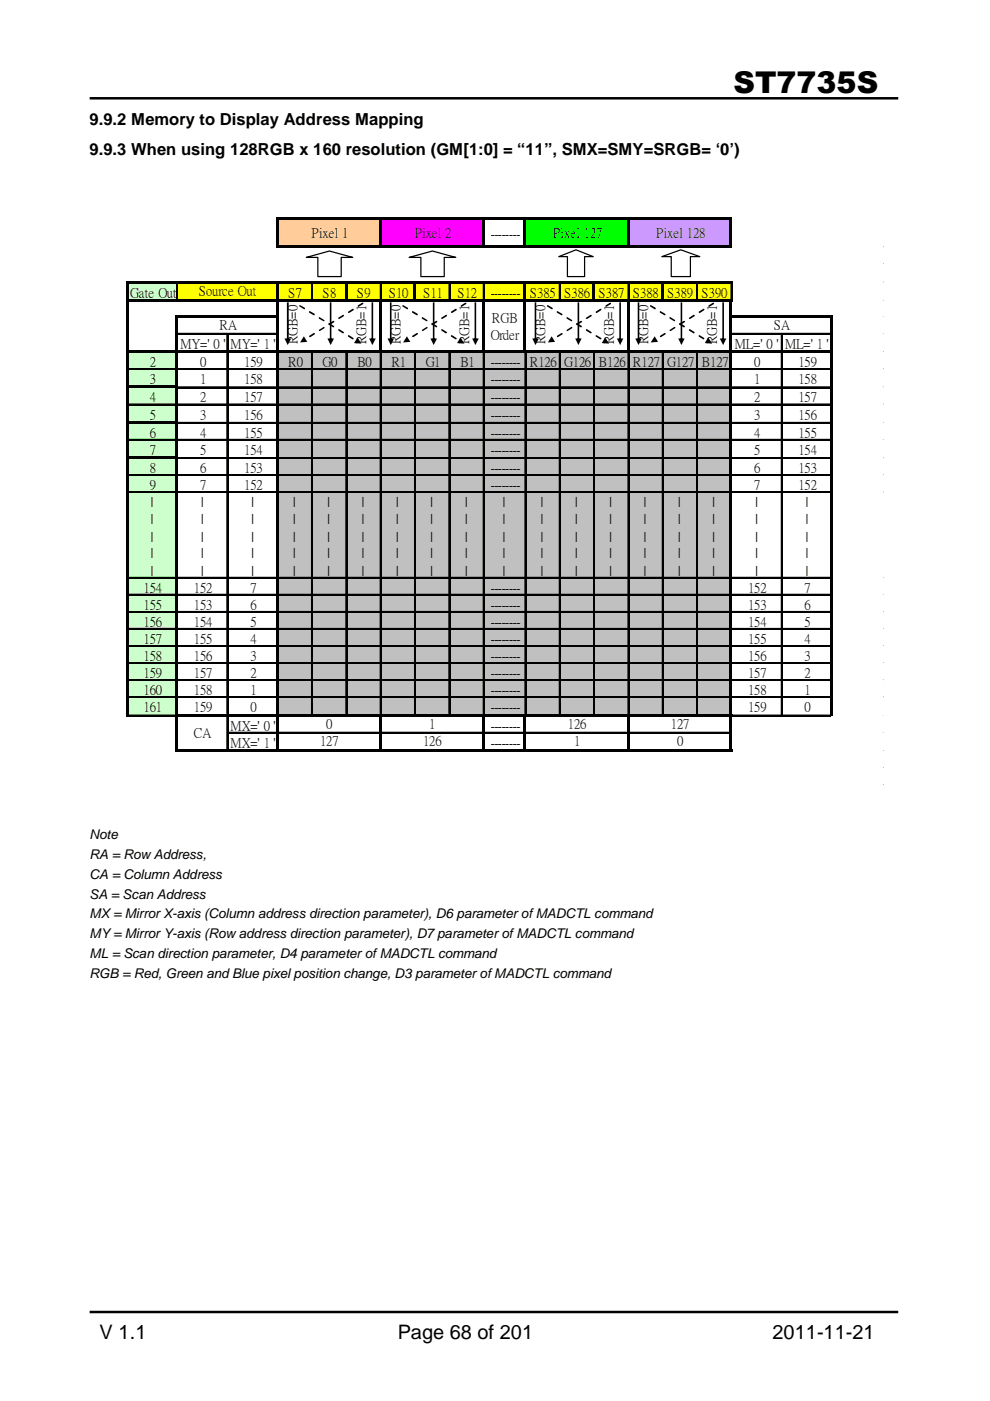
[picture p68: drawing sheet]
<svg xmlns="http://www.w3.org/2000/svg" width="210mm" height="297mm" viewBox="0 0 210 297" stroke-linecap="round" stroke-linejoin="round" font-family="sans-serif">
<defs><g id="words">
<text font-size="6.3" x="155.5" y="19.7">ST7735S</text>
<g font-size="4.2">
<text x="21.1" y="283.9">V 1.1</text>
<text x="84.3" y="283.9">Page 68 of 201</text>
<text x="163.8" y="283.9">2011-11-21</text>
</g>
<g font-size="3.5">
<text x="19" y="26.5">9.9.2 Memory to Display Address Mapping</text>
<text x="19" y="32.9">9.9.3 When using 128RGB x 160 resolution (GM[1:0] = “11”, SMX=SMY=SRGB= ‘0’)</text>
</g>
<g font-size="2.8">
<text x="66.1" y="50.2">Pixel 1</text>
<text x="87.9" y="50.2">Pixel 2</text>
<text x="104.1" y="50.4">--------</text>
<text x="117.3" y="50.2">Pixel 127</text>
<text x="139.2" y="50.2">Pixel 128</text>
<text x="27.6" y="62.9">Gate Out</text>
<text x="42.2" y="62.6">Source Out</text>
<text x="61.1" y="62.9">S7</text>
<text x="68.4" y="62.9">S8</text>
<text x="75.7" y="62.9">S9</text>
<text x="82.5" y="62.9">S10</text>
<text x="89.7" y="62.9">S11</text>
<text x="97" y="62.9">S12</text>
<text x="104" y="62.9">-------- S385 S386 S387 S388 S389 S390</text>
<text x="46.6" y="69.9">RA</text>
<text x="104.1" y="71.9">Order</text>
<text x="104.3" y="68.3">RGB</text>
<text x="164.1" y="69.9">SA</text>
<text x="31.8" y="77.6">2</text>
<text x="38.3" y="73.7">MY=' 0 ' MY=' 1 '</text>
<text x="42.4" y="77.6">0</text>
<text x="51.8" y="77.6">159</text>
<text x="61.1" y="77.6">R0</text>
<text x="62.9" y="73" transform="rotate(-90 62.9 73)">RGB=0</text>
<text x="68.4" y="77.6">G0</text>
<text x="75.7" y="77.6">B0</text>
<text x="77.5" y="73" transform="rotate(-90 77.5 73)">RGB=1</text>
<text x="83" y="77.6">R1</text>
<text x="84.8" y="73" transform="rotate(-90 84.8 73)">RGB=0</text>
<text x="90.3" y="77.6">G1</text>
<text x="97.5" y="77.6">B1</text>
<text x="99.4" y="73" transform="rotate(-90 99.4 73)">RGB=1</text>
<text x="104.1" y="77.6">-------- R126 G126 B126 R127 G127 B127</text>
<text x="115.4" y="73" transform="rotate(-90 115.4 73)">RGB=0</text>
<text x="130" y="73" transform="rotate(-90 130 73)">RGB=1</text>
<text x="137.3" y="73" transform="rotate(-90 137.3 73)">RGB=0</text>
<text x="151.8" y="73" transform="rotate(-90 151.8 73)">RGB=1</text>
<text x="155.8" y="73.7">ML=' 0 ' ML=' 1 '</text>
<text x="159.9" y="77.6">0</text>
<text x="169.3" y="77.6">159</text>
<text x="31.8" y="81.2">3</text>
<text x="42.4" y="81.2">1</text>
<text x="51.8" y="81.2">158</text>
<text x="104.1" y="81.2">--------</text>
<text x="159.9" y="81.2">1</text>
<text x="169.3" y="81.2">158</text>
<text x="31.8" y="85.1">4</text>
<text x="31.8" y="88.7">5</text>
<text x="42.4" y="85.1">2</text>
<text x="42.4" y="88.7">3</text>
<text x="51.8" y="85.1">157</text>
<text x="51.8" y="88.7">156</text>
<text x="104.1" y="85.1">--------</text>
<text x="104.1" y="88.7">--------</text>
<text x="159.9" y="85.1">2</text>
<text x="159.9" y="88.7">3</text>
<text x="169.3" y="85.1">157</text>
<text x="169.3" y="88.7">156</text>
<text x="31.8" y="92.6">6</text>
<text x="42.4" y="92.6">4</text>
<text x="51.8" y="92.6">155</text>
<text x="104.1" y="92.6">--------</text>
<text x="159.9" y="92.6">4</text>
<text x="169.3" y="92.6">155</text>
<text x="31.8" y="96.2">7</text>
<text x="31.8" y="100.1">8</text>
<text x="42.4" y="96.2">5</text>
<text x="42.4" y="100.1">6</text>
<text x="51.8" y="96.2">154</text>
<text x="51.8" y="100.1">153</text>
<text x="104.1" y="96.2">--------</text>
<text x="104.1" y="100.1">--------</text>
<text x="159.9" y="96.2">5</text>
<text x="159.9" y="100.1">6</text>
<text x="169.3" y="96.2">154</text>
<text x="169.3" y="100.1">153</text>
<text x="31.8" y="103.7">9</text>
<text x="32" y="107.4">|</text>
<text x="42.4" y="103.7">7</text>
<text x="42.7" y="107.4">|</text>
<text x="51.8" y="103.7">152</text>
<text x="53.3" y="107.4">|</text>
<text x="62.2" y="107.4">|</text>
<text x="69.5" y="107.4">|</text>
<text x="76.7" y="107.4">|</text>
<text x="84" y="107.4">|</text>
<text x="91.3" y="107.4">|</text>
<text x="98.6" y="107.4">|</text>
<text x="104.1" y="103.7">--------</text>
<text x="106.6" y="107.4">|</text>
<text x="114.7" y="107.4">|</text>
<text x="122" y="107.4">|</text>
<text x="129.2" y="107.4">|</text>
<text x="136.5" y="107.4">|</text>
<text x="143.8" y="107.4">|</text>
<text x="151.1" y="107.4">|</text>
<text x="159.9" y="103.7">7</text>
<text x="160.2" y="107.4">|</text>
<text x="169.3" y="103.7">152</text>
<text x="170.9" y="107.4">|</text>
<text x="32" y="111">|</text>
<text x="42.7" y="111">|</text>
<text x="53.3" y="111">|</text>
<text x="62.2" y="111">|</text>
<text x="69.5" y="111">|</text>
<text x="76.7" y="111">|</text>
<text x="84" y="111">|</text>
<text x="91.3" y="111">|</text>
<text x="98.6" y="111">|</text>
<text x="106.6" y="111">|</text>
<text x="114.7" y="111">|</text>
<text x="122" y="111">|</text>
<text x="129.2" y="111">|</text>
<text x="136.5" y="111">|</text>
<text x="143.8" y="111">|</text>
<text x="151.1" y="111">|</text>
<text x="160.2" y="111">|</text>
<text x="170.9" y="111">|</text>
<text x="32" y="114.6">|</text>
<text x="32" y="118.2">|</text>
<text x="42.7" y="114.6">|</text>
<text x="42.7" y="118.2">|</text>
<text x="53.3" y="114.6">|</text>
<text x="53.3" y="118.2">|</text>
<text x="62.2" y="114.6">|</text>
<text x="62.2" y="118.2">|</text>
<text x="69.5" y="114.6">|</text>
<text x="69.5" y="118.2">|</text>
<text x="76.7" y="114.6">|</text>
<text x="76.7" y="118.2">|</text>
<text x="84" y="114.6">|</text>
<text x="84" y="118.2">|</text>
<text x="91.3" y="114.6">|</text>
<text x="91.3" y="118.2">|</text>
<text x="98.6" y="114.6">|</text>
<text x="98.6" y="118.2">|</text>
<text x="106.6" y="114.6">|</text>
<text x="106.6" y="118.2">|</text>
<text x="114.7" y="114.6">|</text>
<text x="114.7" y="118.2">|</text>
<text x="122" y="114.6">|</text>
<text x="122" y="118.2">|</text>
<text x="129.2" y="114.6">|</text>
<text x="129.2" y="118.2">|</text>
<text x="136.5" y="114.6">|</text>
<text x="136.5" y="118.2">|</text>
<text x="143.8" y="114.6">|</text>
<text x="143.8" y="118.2">|</text>
<text x="151.1" y="114.6">|</text>
<text x="151.1" y="118.2">|</text>
<text x="160.2" y="114.6">|</text>
<text x="160.2" y="118.2">|</text>
<text x="170.9" y="114.6">|</text>
<text x="170.9" y="118.2">|</text>
<text x="30.4" y="125.4">154</text>
<text x="32" y="121.8">|</text>
<text x="41.1" y="125.4">152</text>
<text x="42.7" y="121.8">|</text>
<text x="53.1" y="125.4">7</text>
<text x="53.3" y="121.8">|</text>
<text x="62.2" y="121.8">|</text>
<text x="69.5" y="121.8">|</text>
<text x="76.7" y="121.8">|</text>
<text x="84" y="121.8">|</text>
<text x="91.3" y="121.8">|</text>
<text x="98.6" y="121.8">|</text>
<text x="104.1" y="125.4">--------</text>
<text x="106.6" y="121.8">|</text>
<text x="114.7" y="121.8">|</text>
<text x="122" y="121.8">|</text>
<text x="129.2" y="121.8">|</text>
<text x="136.5" y="121.8">|</text>
<text x="143.8" y="121.8">|</text>
<text x="151.1" y="121.8">|</text>
<text x="158.6" y="125.4">152</text>
<text x="160.2" y="121.8">|</text>
<text x="170.6" y="125.4">7</text>
<text x="170.9" y="121.8">|</text>
<text x="30.4" y="129.1">155</text>
<text x="41.1" y="129.1">153</text>
<text x="53.1" y="129.1">6</text>
<text x="104.1" y="129.1">--------</text>
<text x="158.6" y="129.1">153</text>
<text x="170.6" y="129.1">6</text>
<text x="30.4" y="132.7">156</text>
<text x="30.4" y="136.3">157</text>
<text x="41.1" y="132.7">154</text>
<text x="41.1" y="136.3">155</text>
<text x="53.1" y="132.7">5</text>
<text x="53.1" y="136.3">4</text>
<text x="104.1" y="132.7">--------</text>
<text x="104.1" y="136.3">--------</text>
<text x="158.6" y="132.7">154</text>
<text x="158.6" y="136.3">155</text>
<text x="170.6" y="132.7">5</text>
<text x="170.6" y="136.3">4</text>
<text x="30.4" y="140">158</text>
<text x="30.4" y="143.6">159</text>
<text x="41.1" y="140">156</text>
<text x="41.1" y="143.6">157</text>
<text x="53.1" y="140">3</text>
<text x="53.1" y="143.6">2</text>
<text x="104.1" y="140">--------</text>
<text x="104.1" y="143.6">--------</text>
<text x="158.6" y="140">156</text>
<text x="158.6" y="143.6">157</text>
<text x="170.6" y="140">3</text>
<text x="170.6" y="143.6">2</text>
<text x="30.4" y="147.2">160</text>
<text x="41.1" y="147.2">158</text>
<text x="53.1" y="147.2">1</text>
<text x="104.1" y="147.2">--------</text>
<text x="158.6" y="147.2">158</text>
<text x="170.6" y="147.2">1</text>
<text x="30.4" y="150.8">161</text>
<text x="41.1" y="150.8">159</text>
<text x="48.9" y="154.7">MX=' 0 '</text>
<text x="53.1" y="150.8">0</text>
<text x="69.2" y="154.4">0</text>
<text x="91" y="154.4">1</text>
<text x="104.1" y="150.8">--------</text>
<text x="104.1" y="154.7">--------</text>
<text x="120.4" y="154.4">126</text>
<text x="142.2" y="154.4">127</text>
<text x="158.6" y="150.8">159</text>
<text x="170.6" y="150.8">0</text>
<text x="41.1" y="156.3">CA</text>
<text x="48.9" y="158.3">MX=' 1 '</text>
<text x="67.9" y="158">127</text>
<text x="89.7" y="158">126</text>
<text x="104.1" y="158.3">--------</text>
<text x="121.7" y="158">1</text>
<text x="143.6" y="158">0</text>
<text x="19" y="177.8">Note</text>
<text x="19" y="182">RA = Row Address,</text>
<text x="19" y="186.3">CA = Column Address</text>
<text x="19" y="190.5">SA = Scan Address</text>
<text x="19" y="194.7">MX = Mirror X-axis (Column address direction parameter), D6 parameter of MADCTL command</text>
<text x="19" y="199">MY = Mirror Y-axis (Row address direction parameter), D7 parameter of MADCTL command</text>
<text x="19" y="203.2">ML = Scan direction parameter, D4 parameter of MADCTL command</text>
<text x="19" y="207.4">RGB = Red, Green and Blue pixel position change, D3 parameter of MADCTL command</text>
</g>
</g></defs>
<path d="M19 20.8h171.4M19 278.2h171.4" fill="none" stroke="#010101" stroke-width=".53"/>
<g fill="#fff">
<path d="M19.3 42.7h167.9v3.9h-167.9z"/>
<path d="M19.3 46.4h39.8v6.1h-39.8z"/>
</g>
<path d="M58.8 46.4h22.1v6.1h-22.1z" fill="#ffcc9a"/>
<path d="M80.6 46.4h22.1v6.1h-22.1z" fill="#f0f"/>
<path d="M102.5 46.4h9.1v6.1h-9.1z" fill="#fff"/>
<path d="M111.3 46.4h22.1v6.1h-22.1z" fill="#0f0"/>
<path d="M133.1 46.4h22.1v6.1h-22.1z" fill="#cc9aff"/>
<g fill="#fff">
<path d="M155 46.4h32.2v6.1h-32.2z"/>
<path d="M19.3 52.3h167.9v7.8h-167.9z"/>
<path d="M19.3 59.8h8v4.1h-8z"/>
</g>
<path d="M27 59.8h10.7v4.1h-10.7z" fill="#cfc"/>
<path d="M37.5 59.8h117.7v4.1h-117.7z" fill="#ff0"/>
<g fill="#fff">
<path d="M155 59.8h32.2v4.1h-32.2z"/>
<path d="M19.3 63.7h167.9v11.1h-167.9z"/>
<path d="M19.3 74.6h8v77.3h-8z"/>
</g>
<path d="M27 74.6h10.7v77.3h-10.7z" fill="#cfc"/>
<path d="M37.5 74.6h21.6v77.3h-21.6z" fill="#fff"/>
<path d="M58.8 74.6h96.4v77.3h-96.4z" fill="#c0c0c0"/>
<g fill="#fff">
<path d="M155 74.6h32.2v77.3h-32.2z"/>
<path d="M19.3 151.6h167.9v15h-167.9z"/>
</g>
<g fill="#000">
<path d="M58.5 46.1h.6v6.4h-.6zM59.1 46.1h96.1v.5h-96.1zM59.1 52h96.1v.5h-96.1zM80.4 46.6h.5v5.9h-.5zM102.2 46.6h.5v5.9h-.5zM111 46.6h.6v5.9h-.6zM132.9 46.6h.5v5.9h-.5zM154.7 46.6h.5v5.9h-.5zM27.3 59.5h127.9v.6h-127.9zM27.3 63.4h127.9v.5h-127.9zM27.3 74.3h149.3v.5h-149.3zM37.7 66.8h21.4v.5h-21.4z"/>
<path d="M73.1 60.1h.5v3.8h-.5zM80.4 63.9h.5v10.9h-.5zM87.7 60.1h.5v3.8h-.5zM102.2 63.9h.5v10.9h-.5zM111 60.1h.6v14.7h-.6zM125.6 60.1h.5v3.8h-.5zM132.9 63.9h.5v10.9h-.5zM140.2 60.1h.5v3.8h-.5zM155.2 66.8h21.4v.5h-21.4zM27.3 81.8h10.4v.5h-10.4zM27.3 89.3h10.4v.5h-10.4zM27.3 96.8h10.4v.5h-10.4z"/>
<path d="M26.8 59.5h.5v92.4h-.5zM37.2 66.8h.5v92.6h-.5zM37.7 151.3h117.5v.6h-117.5zM37.7 158.9h117.5v.5h-117.5zM58.5 60.1h.6v99.3h-.6zM80.4 151.9h.5v7.5h-.5zM102.2 151.9h.5v7.5h-.5zM111 151.9h.6v7.5h-.6zM132.9 151.9h.5v7.5h-.5zM154.7 63.9h.5v95.5h-.5zM176.1 67.3h.5v84.6h-.5z"/>
</g>
<g fill="none" stroke="#000" stroke-width=".21">
<path d="M27.3 78.2h9.9M37.5 60v3.4M37.7 70.7h20.8M37.7 78.2h20.8M48.1 70.9v3.4M48.1 74.8v76.5M59 78.2h95.7M66 60v3.4M66 74.8v76.5M73.3 74.8v76.5M80.6 60v3.4M80.6 74.8v76.5"/>
<path d="M87.9 74.8v76.5M95.2 60v3.4M95.2 74.8v76.5M102.4 60v3.4M102.4 74.8v76.5M111.3 74.8v76.5M118.6 60v3.4M118.6 74.8v76.5M125.9 74.8v76.5M133.1 60v3.4M133.1 74.8v76.5M140.4 74.8v76.5"/>
<path d="M147.7 60v3.4M147.7 74.8v76.5M155 60v3.4M155.2 70.7h20.8M155.2 78.2h20.8M165.6 70.9v3.4M165.6 74.8v77.1M27.3 85.6h9.9M27.3 93.1h9.9M37.7 82h20.8M37.7 85.6h20.8M37.7 89.5h20.8"/>
<path d="M37.7 93.1h20.8M37.7 97h20.8M59 82h95.7M59 85.6h95.7M59 89.5h95.7M59 93.1h95.7M59 97h95.7M155.2 82h20.8M155.2 85.6h20.8M155.2 89.5h20.8M155.2 93.1h20.8M155.2 97h20.8"/>
<path d="M27.3 100.6h9.9M27.3 104.3h9.9M37.7 100.6h20.8M37.7 104.3h20.8M59 100.6h95.7M59 104.3h95.7M155.2 100.6h20.8M155.2 104.3h20.8M27.3 122.4h9.9M27.3 126h9.9M27.3 129.6h9.9M27.3 133.2h9.9"/>
<path d="M27.3 136.9h9.9M37.7 122.4h20.8M37.7 126h20.8M37.7 129.6h20.8M37.7 133.2h20.8M37.7 136.9h20.8M59 122.4h95.7M59 126h95.7M59 129.6h95.7M59 133.2h95.7M59 136.9h95.7M155.2 122.4h20.8"/>
<path d="M155.2 126h20.8M155.2 129.6h20.8M155.2 133.2h20.8M155.2 136.9h20.8M27.3 140.5h9.9M27.3 144.1h9.9M27.3 147.7h9.9M27.3 151.6h9.9M37.7 140.5h20.8M37.7 144.1h20.8M37.7 147.7h20.8M48.1 151.9v6.9"/>
<path d="M48.4 155.2h10.1M59 140.5h95.7M59 144.1h95.7M59 147.7h95.7M59 155.2h21.3M80.9 155.2h21.3M102.7 155.2h8.3M111.5 155.2h21.4M133.4 155.2h21.3M155.2 140.5h20.8M155.2 144.1h20.8M155.2 147.7h20.8"/>
<path d="M155.2 151.6h20.8"/>
</g>
<g fill="none" stroke="#000" stroke-width=".25">
<path d="M27.3 78.3h9.9M37.6 60.1v3.3M37.7 70.8h20.8M37.7 78.3h20.8M48.3 70.9v3.4M48.3 74.8v76.5M59.1 78.3h95.6M66.2 60.1v3.3M66.2 74.8v76.5M73.5 74.8v76.5M80.8 60.1v3.3M80.8 74.8v76.5"/>
<path d="M88 74.8v76.5M95.3 60.1v3.3M95.3 74.8v76.5M102.6 60.1v3.3M102.6 74.8v76.5M147.8 60.1v3.3M147.8 74.8v76.5M155.1 60.1v3.3M155.2 70.8h20.9M155.2 78.3h20.9M165.8 70.9v3.4M165.8 74.8v77.1"/>
<path d="M27.3 93.3h9.9M37.7 82.2h20.8M37.7 89.7h20.8M37.7 93.3h20.8M37.7 97.2h20.8M59.1 82.2h95.6M59.1 89.7h95.6M59.1 93.3h95.6M59.1 97.2h95.6M155.2 82.2h20.9M155.2 89.7h20.9M155.2 93.3h20.9"/>
<path d="M155.2 97.2h20.9M27.3 100.8h9.9M27.3 104.4h9.9M37.7 100.8h20.8M37.7 104.4h20.8M59.1 100.8h95.6M59.1 104.4h95.6M155.2 100.8h20.9M155.2 104.4h20.9M27.3 122.5h9.9M27.3 126.2h9.9M27.3 129.8h9.9"/>
<path d="M27.3 133.4h9.9M27.3 137h9.9M37.7 122.5h20.8M37.7 126.2h20.8M37.7 129.8h20.8M37.7 133.4h20.8M37.7 137h20.8M59.1 122.5h95.6M59.1 126.2h95.6M59.1 129.8h95.6M59.1 133.4h95.6M59.1 137h95.6"/>
<path d="M155.2 122.5h20.9M155.2 126.2h20.9M155.2 129.8h20.9M155.2 133.4h20.9M155.2 137h20.9M27.3 140.6h9.9M27.3 147.9h9.9M27.3 151.8h9.9M37.7 140.6h20.8M37.7 147.9h20.8M48.3 151.9v7M48.4 155.4h10.1"/>
<path d="M59.1 140.6h95.6M59.1 147.9h95.6M59.1 155.4h21.3M80.9 155.4h21.3M102.7 155.4h8.3M111.6 155.4h21.3M133.4 155.4h21.3M155.2 140.6h20.9M155.2 147.9h20.9M155.2 151.8h20.9"/>
</g>
<g fill="none" stroke="#000" stroke-width=".3">
<path d="M111.4 74.8v76.5M118.7 60.1v3.3M118.7 74.8v76.5M126 74.8v76.5M133.3 60.1v3.3M133.3 74.8v76.5M140.6 74.8v76.5M27.3 85.8h9.9M37.7 85.8h20.8M59.1 85.8h95.6M155.2 85.8h20.9M27.3 144.3h9.9"/>
<path d="M37.7 144.3h20.8M59.1 144.3h95.6M155.2 144.3h20.9"/>
</g>
<g fill="none" stroke="#c0c0c0" stroke-width=".21">
<path d="M187.2 52.3h.1M187.2 55.9h.1M187.2 59.8h.1M187.2 63.7h.1M187.2 67h.1M187.2 70.7h.1M187.2 74.5h.1M187.2 78.2h.1M187.2 82h.1M187.2 85.6h.1M187.2 89.5h.1M187.2 93.1h.1"/>
<path d="M187.2 97h.1M187.2 100.6h.1M187.2 104.3h.1M187.2 122.4h.1M187.2 126h.1M187.2 129.6h.1M187.2 133.2h.1M187.2 136.9h.1M187.2 140.5h.1M187.2 144.1h.1M187.2 147.7h.1M187.2 151.6h.1"/>
<path d="M187.2 155.2h.1M187.2 159.1h.1M187.2 162.7h.1M187.2 166.3h.1"/>
</g>
<path d="M75.9 64.7l.9-.5 .2 .1v.2l-.9 .5h-.2zM73.8 66.1l.9-.6h.3l-.1 .3-.9 .5zM71.8 67.3l.9-.5h.2v.3l-.9 .5h-.2zM69.7 68.6l.9-.6 .3 .1-.1 .2-.9 .6-.2-.1zM67.7 69.9l.9-.5h.2l-.1 .2-.8 .6-.3-.1zM65.6 71.2l.9-.6 .3 .1-.1 .2-.9 .6-.2-.1zM64.4 71.3l.7 1.2-1.5 .1z" fill="#010101"/>
<path d="M64.9 54.6l4.9-1.4 5 1.4h-2.5v4h-4.9v-4z" fill-rule="evenodd" fill="#fff"/>
<path d="M64.9 54.6l4.9-1.4 5 1.4h-2.5v4h-4.9v-4z" fill="none" stroke="#010101" stroke-width=".26"/>
<path d="M86.7 54.6l5-1.4 4.9 1.4h-2.4v4h-5v-4z" fill-rule="evenodd" fill="#fff"/>
<path d="M86.7 54.6l5-1.4 4.9 1.4h-2.4v4h-5v-4z" fill="none" stroke="#010101" stroke-width=".26"/>
<path d="M118.5 54.4l3.6-1.4 3.7 1.4h-1.9v4.2h-3.6v-4.2z" fill-rule="evenodd" fill="#fff"/>
<path d="M118.5 54.4l3.6-1.4 3.7 1.4h-1.9v4.2h-3.6v-4.2z" fill="none" stroke="#010101" stroke-width=".26"/>
<path d="M140.3 54.4l4.1-1.4 4 1.4h-2v4.2h-4.1v-4.2z" fill-rule="evenodd" fill="#fff"/>
<path d="M140.3 54.4l4.1-1.4 4 1.4h-2v4.2h-4.1v-4.2z" fill="none" stroke="#010101" stroke-width=".26"/>
<g fill="#010101">
<path d="M60.8 64.1h.4v7.9h-.4zM60.3 71.8h1.4l-.7 1.4z"/>
<path d="M69.9 64.1h.4v7.9h-.4zM69.4 71.8h1.4l-.7 1.4z"/>
<path d="M78.8 64.1h.3v7.9h-.3zM78.3 71.8h1.4l-.8 1.4z"/>
<path d="M63.5 64.8l.2-.1 .9 .5v.3h-.2l-.9-.5zM65.5 66h.3l.9 .5v.3h-.2l-.9-.5zM67.6 67.3h.2l.9 .5 .1 .2-.3 .1-.9-.5zM69.7 68.6l.2-.1 .9 .6v.2l-.2 .1-.9-.6zM71.7 69.9l.3-.1 .9 .6v.2l-.3 .1-.8-.6zM73.8 71.1h.2l.9 .5 .1 .2-.3 .1-.9-.5zM75.8 71.6l.8 1.3-1.5-.2z"/>
<path d="M97.7 64.7l.9-.5 .2 .1v.2l-.9 .5h-.2zM95.7 66l.9-.5h.2v.3l-.9 .5h-.3zM93.6 67.3l.9-.5h.2v.3l-.9 .5h-.2zM91.6 68.6l.9-.6 .2 .1v.2l-.9 .6-.3-.1zM89.5 69.9l.9-.5h.2v.2l-.9 .6-.2-.1zM87.5 71.2l.8-.6 .3 .1-.1 .2-.8 .6-.3-.1zM86.3 71.3l.7 1.2-1.5 .1z"/>
<path d="M82.7 64.1h.3v7.9h-.3zM82.2 71.8h1.4l-.8 1.4z"/>
<path d="M91.8 64.1h.3v7.9h-.3zM91.3 71.8h1.4l-.8 1.4z"/>
<path d="M100.6 64.1h.4v7.9h-.4zM100.1 71.8h1.4l-.7 1.4z"/>
<path d="M85.3 64.8l.3-.1 .8 .5 .1 .3h-.2l-.9-.5zM87.4 66h.2l.9 .5 .1 .3h-.3l-.9-.5zM89.4 67.3h.3l.8 .5 .1 .2-.2 .1-.9-.5zM91.5 68.6l.2-.1 .9 .6 .1 .2-.2 .1-.9-.6zM93.6 69.9l.2-.1 .9 .6v.2l-.2 .1-.9-.6zM95.6 71.1h.3l.8 .5 .1 .2-.2 .1-.9-.5zM97.7 71.6l.8 1.3-1.6-.2z"/>
<path d="M128.4 64.7l.9-.5 .2 .1v.2l-.9 .5h-.2zM126.4 66l.8-.5h.3l-.1 .3-.8 .5h-.3zM124.3 67.3l.9-.5h.2v.3l-.9 .5h-.3zM122.3 68.6l.8-.6 .3 .1-.1 .2-.9 .6-.2-.1zM120.1 70l1-.6h.2v.2l-.9 .6h-.2zM118.1 71.2l.9-.6 .2 .1v.2l-.9 .6-.2-.1zM117 71.3l.7 1.2-1.5 .1z"/>
<path d="M113.4 64.1h.3v7.9h-.3zM112.9 71.8h1.4l-.8 1.4z"/>
<path d="M122.5 64.1h.3v7.9h-.3zM122 71.8h1.3l-.7 1.4z"/>
<path d="M131.3 64.1h.4v7.9h-.4zM130.8 71.8h1.4l-.7 1.4z"/>
<path d="M116 64.8l.2-.1 .9 .5 .1 .3h-.3l-.9-.5zM118.1 66h.2l.9 .5v.3h-.2l-.9-.5zM120.1 67.3h.2l.9 .5 .1 .2-.2 .1-.9-.5zM122.2 68.6l.2-.1 .9 .6 .1 .2-.3 .1-.8-.6zM124.2 69.9l.3-.1 .8 .6 .1 .2-.2 .1-.9-.6zM126.3 71.1h.2l.9 .5 .1 .2-.3 .1-.8-.5zM128.3 71.6l.9 1.3-1.6-.2z"/>
<path d="M150.3 64.7l.9-.5 .2 .1-.1 .2-.9 .5h-.2zM148.2 66l.9-.5h.2v.3l-.9 .5h-.2zM146.2 67.3l.8-.5h.3l-.1 .3-.9 .5h-.2zM144.1 68.6l.9-.6 .2 .1v.2l-.9 .6-.2-.1zM142 70l.9-.6h.3l-.1 .2-.9 .6h-.1zM140 71.2l.9-.6 .2 .1-.1 .2-.8 .6-.3-.1zM138.8 71.3l.7 1.2-1.5 .1z"/>
<path d="M135.2 64.1h.3v7.9h-.3zM134.7 71.8h1.4l-.7 1.4z"/>
<path d="M144.3 64.1h.3v7.9h-.3zM143.8 71.8h1.4l-.7 1.4z"/>
<path d="M153.2 64.1h.3v7.9h-.3zM152.6 71.8h1.4l-.7 1.4z"/>
<path d="M137.8 64.8l.3-.1 .9 .5v.3h-.2l-.9-.5zM139.9 66h.2l.9 .5 .1 .3h-.3l-.9-.5zM141.9 67.3h.3l.9 .5v.2l-.2 .1-.9-.5zM144 68.6l.3-.1 .9 .6v.2l-.3 .1-.8-.6zM146.1 69.9l.2-.1 .9 .6 .1 .2-.3 .1-.9-.6zM148.2 71.1h.2l.9 .5v.2l-.2 .1-.9-.5zM150.2 71.6l.8 1.3-1.6-.2z"/>
</g>
<use href="#words"/>
</svg>
